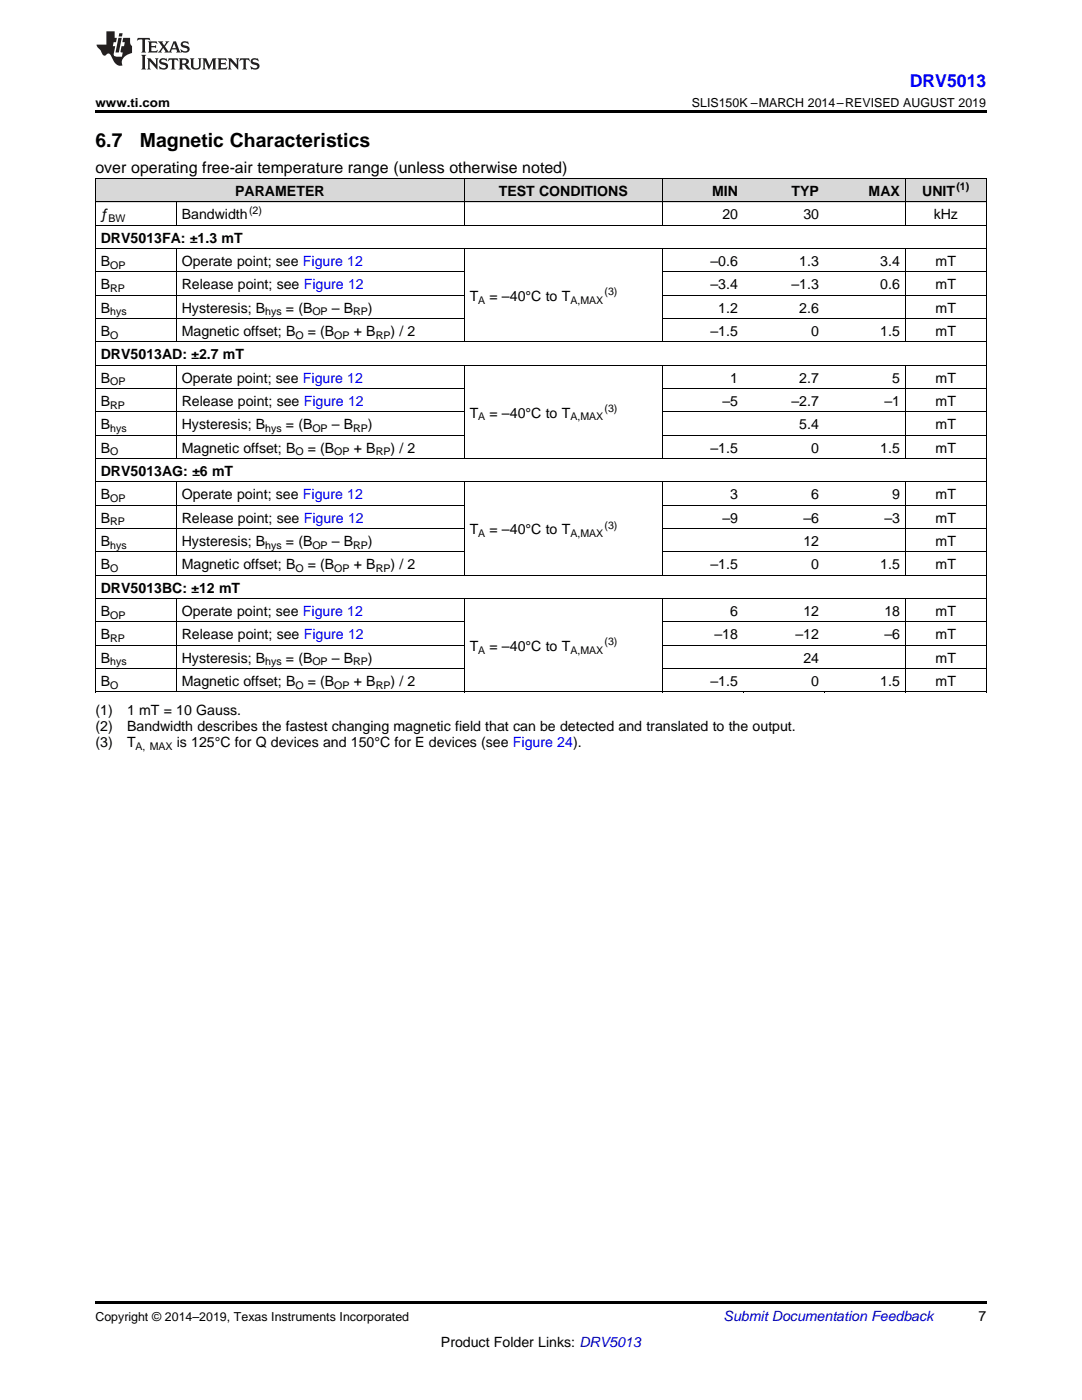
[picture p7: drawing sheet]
<svg xmlns="http://www.w3.org/2000/svg" width="216mm" height="279mm" viewBox="0 0 216 279" stroke-linecap="round" stroke-linejoin="round" font-family="sans-serif">
<defs><g id="words">
<g font-size="3.9">
<text x="19" y="29.3">6.7</text>
<text x="27.9" y="29.3">Magnetic Characteristics</text>
</g>
<text font-size="3.5" fill="#00f" x="181.5" y="17.3">DRV5013</text>
<text font-size="3.2" x="19" y="34.4">over operating free-air temperature range (unless otherwise noted)</text>
<g font-size="2.8">
<text x="46.9" y="39.1">PARAMETER</text>
<text x="99.5" y="39.1">TEST CONDITIONS</text>
<text x="142.1" y="39.1">MIN</text>
<text x="157.9" y="39.1">TYP</text>
<text x="173.3" y="39.1">MAX</text>
<text x="184" y="39.1">UNIT</text>
<text x="20.1" y="43.7">ƒ</text>
<text x="36.3" y="43.7">Bandwidth</text>
<text x="144.1" y="43.7">20</text>
<text x="160.3" y="43.7">30</text>
<text x="186.3" y="43.7">kHz</text>
<text x="20.1" y="48.4">DRV5013FA: ±1.3 mT</text>
<text x="20.1" y="53.1">B</text>
<text x="36.3" y="53.1">Operate point; see Figure 12</text>
<text x="141.8" y="53.1">–0.6</text>
<text x="159.5" y="53.1">1.3</text>
<text x="175.6" y="53.1">3.4</text>
<text x="186.7" y="53.1">mT</text>
<text x="20.1" y="57.7">B</text>
<text x="36.3" y="57.7">Release point; see Figure 12</text>
<text x="141.8" y="57.7">–3.4</text>
<text x="157.9" y="57.7">–1.3</text>
<text x="175.6" y="57.7">0.6</text>
<text x="186.7" y="57.7">mT</text>
<text x="20.1" y="62.4">B</text>
<text x="36.3" y="62.4">Hysteresis; B</text>
<text x="57" y="62.4">= (B</text>
<text x="66.2" y="62.4">– B</text>
<text x="73.4" y="62.4">)</text>
<text x="93.7" y="60">T</text>
<text x="97.7" y="60">= –40°C to T</text>
<text x="143.3" y="62.4">1.2</text>
<text x="159.5" y="62.4">2.6</text>
<text x="186.7" y="62.4">mT</text>
<text x="20.1" y="67">B</text>
<text x="20.1" y="71.7">DRV5013AD: ±2.7 mT</text>
<text x="36.3" y="67">Magnetic offset; B</text>
<text x="61.4" y="67">= (B</text>
<text x="70.6" y="67">+ B</text>
<text x="77.9" y="67">) / 2</text>
<text x="141.8" y="67">–1.5</text>
<text x="161.9" y="67">0</text>
<text x="175.6" y="67">1.5</text>
<text x="186.7" y="67">mT</text>
<text x="20.1" y="76.3">B</text>
<text x="36.3" y="76.3">Operate point; see Figure 12</text>
<text x="145.7" y="76.3">1</text>
<text x="159.5" y="76.3">2.7</text>
<text x="178" y="76.3">5</text>
<text x="186.7" y="76.3">mT</text>
<text x="20.1" y="81">B</text>
<text x="36.3" y="81">Release point; see Figure 12</text>
<text x="93.7" y="83.3">T</text>
<text x="97.7" y="83.3">= –40°C to T</text>
<text x="144.1" y="81">–5</text>
<text x="157.9" y="81">–2.7</text>
<text x="176.5" y="81">–1</text>
<text x="186.7" y="81">mT</text>
<text x="20.1" y="85.7">B</text>
<text x="36.3" y="85.7">Hysteresis; B</text>
<text x="57" y="85.7">= (B</text>
<text x="66.2" y="85.7">– B</text>
<text x="73.4" y="85.7">)</text>
<text x="159.5" y="85.7">5.4</text>
<text x="186.7" y="85.7">mT</text>
<text x="20.1" y="90.3">B</text>
<text x="20.1" y="95">DRV5013AG: ±6 mT</text>
<text x="36.3" y="90.3">Magnetic offset; B</text>
<text x="61.4" y="90.3">= (B</text>
<text x="70.6" y="90.3">+ B</text>
<text x="77.9" y="90.3">) / 2</text>
<text x="141.8" y="90.3">–1.5</text>
<text x="161.9" y="90.3">0</text>
<text x="175.6" y="90.3">1.5</text>
<text x="186.7" y="90.3">mT</text>
<text x="20.1" y="99.6">B</text>
<text x="36.3" y="99.6">Operate point; see Figure 12</text>
<text x="145.7" y="99.6">3</text>
<text x="161.9" y="99.6">6</text>
<text x="178" y="99.6">9</text>
<text x="186.7" y="99.6">mT</text>
<text x="20.1" y="104.3">B</text>
<text x="36.3" y="104.3">Release point; see Figure 12</text>
<text x="93.7" y="106.6">T</text>
<text x="97.7" y="106.6">= –40°C to T</text>
<text x="144.1" y="104.3">–9</text>
<text x="160.3" y="104.3">–6</text>
<text x="176.5" y="104.3">–3</text>
<text x="186.7" y="104.3">mT</text>
<text x="20.1" y="108.9">B</text>
<text x="20.1" y="113.6">B</text>
<text x="36.3" y="108.9">Hysteresis; B</text>
<text x="36.3" y="113.6">Magnetic offset; B</text>
<text x="57" y="108.9">= (B</text>
<text x="61.4" y="113.6">= (B</text>
<text x="66.2" y="108.9">– B</text>
<text x="70.6" y="113.6">+ B</text>
<text x="73.4" y="108.9">)</text>
<text x="77.9" y="113.6">) / 2</text>
<text x="141.8" y="113.6">–1.5</text>
<text x="160.3" y="108.9">12</text>
<text x="161.9" y="113.6">0</text>
<text x="175.6" y="113.6">1.5</text>
<text x="186.7" y="108.9">mT</text>
<text x="186.7" y="113.6">mT</text>
<text x="20.1" y="118.3">DRV5013BC: ±12 mT</text>
<text x="20.1" y="122.9">B</text>
<text x="36.3" y="122.9">Operate point; see Figure 12</text>
<text x="145.7" y="122.9">6</text>
<text x="160.3" y="122.9">12</text>
<text x="176.5" y="122.9">18</text>
<text x="186.7" y="122.9">mT</text>
<text x="20.1" y="127.6">B</text>
<text x="36.3" y="127.6">Release point; see Figure 12</text>
<text x="93.7" y="129.9">T</text>
<text x="97.7" y="129.9">= –40°C to T</text>
<text x="142.6" y="127.6">–18</text>
<text x="158.7" y="127.6">–12</text>
<text x="176.5" y="127.6">–6</text>
<text x="186.7" y="127.6">mT</text>
<text x="20.1" y="132.2">B</text>
<text x="20.1" y="136.9">B</text>
<text x="36.3" y="132.2">Hysteresis; B</text>
<text x="36.3" y="136.9">Magnetic offset; B</text>
<text x="57" y="132.2">= (B</text>
<text x="61.4" y="136.9">= (B</text>
<text x="66.2" y="132.2">– B</text>
<text x="70.6" y="136.9">+ B</text>
<text x="73.4" y="132.2">)</text>
<text x="77.9" y="136.9">) / 2</text>
<text x="141.8" y="136.9">–1.5</text>
<text x="160.3" y="132.2">24</text>
<text x="161.9" y="136.9">0</text>
<text x="175.6" y="136.9">1.5</text>
<text x="186.7" y="132.2">mT</text>
<text x="186.7" y="136.9">mT</text>
<text x="19" y="142.7">(1)</text>
<text x="25.4" y="142.7">1 mT = 10 Gauss.</text>
<text x="19" y="145.9">(2)</text>
<text x="19" y="149.1">(3)</text>
<text x="25.4" y="145.9">Bandwidth describes the fastest changing magnetic field that can be detected and translated to the output.</text>
<text x="25.4" y="149.1">T</text>
<text x="35.3" y="149.1">is 125°C for Q devices and 150°C for E devices (see Figure 24).</text>
<text x="195.3" y="263.6">7</text>
<text x="88" y="268.9">Product Folder Links: DRV5013</text>
</g>
<text font-size="2.8" fill="#0000c8" x="144.4" y="263.6">Submit Documentation Feedback</text>
<g font-size="2.5">
<text x="19" y="21.4">www.ti.com</text>
<text x="138.1" y="21.4">SLIS150K –MARCH 2014–REVISED AUGUST 2019</text>
<text x="19" y="263.6">Copyright © 2014–2019, Texas Instruments Incorporated</text>
</g>
<g font-size="2.1">
<text x="190.8" y="38">(1)</text>
<text x="21.7" y="44.3">BW</text>
<text x="49.7" y="42.6">(2)</text>
<text x="22" y="53.6">OP</text>
<text x="22" y="58.3">RP</text>
<text x="120.6" y="58.9">(3)</text>
<text x="22" y="62.9">hys</text>
<text x="52.9" y="62.9">hys</text>
<text x="62.3" y="62.9">OP</text>
<text x="70.5" y="62.9">RP</text>
<text x="95.4" y="60.6">A</text>
<text x="113.8" y="60.6">A,MAX</text>
<text x="22" y="67.6">O</text>
<text x="58.9" y="67.6">O</text>
<text x="66.7" y="67.6">OP</text>
<text x="75" y="67.6">RP</text>
<text x="22" y="76.9">OP</text>
<text x="22" y="81.6">RP</text>
<text x="95.4" y="83.9">A</text>
<text x="113.8" y="83.9">A,MAX</text>
<text x="120.6" y="82.2">(3)</text>
<text x="22" y="86.2">hys</text>
<text x="52.9" y="86.2">hys</text>
<text x="62.3" y="86.2">OP</text>
<text x="70.5" y="86.2">RP</text>
<text x="22" y="90.9">O</text>
<text x="58.9" y="90.9">O</text>
<text x="66.7" y="90.9">OP</text>
<text x="75" y="90.9">RP</text>
<text x="22" y="100.2">OP</text>
<text x="22" y="104.8">RP</text>
<text x="95.4" y="107.2">A</text>
<text x="113.8" y="107.2">A,MAX</text>
<text x="120.6" y="105.5">(3)</text>
<text x="22" y="109.5">hys</text>
<text x="52.9" y="109.5">hys</text>
<text x="62.3" y="109.5">OP</text>
<text x="70.5" y="109.5">RP</text>
<text x="22" y="114.2">O</text>
<text x="58.9" y="114.2">O</text>
<text x="66.7" y="114.2">OP</text>
<text x="75" y="114.2">RP</text>
<text x="22" y="123.5">OP</text>
<text x="22" y="128.1">RP</text>
<text x="95.4" y="130.5">A</text>
<text x="113.8" y="130.5">A,MAX</text>
<text x="120.6" y="128.8">(3)</text>
<text x="22" y="132.8">hys</text>
<text x="22" y="137.4">O</text>
<text x="52.9" y="132.8">hys</text>
<text x="58.9" y="137.4">O</text>
<text x="62.3" y="132.8">OP</text>
<text x="66.7" y="137.4">OP</text>
<text x="70.5" y="132.8">RP</text>
<text x="75" y="137.4">RP</text>
<text x="27" y="149.6">A, MAX</text>
</g>
</g></defs>
<g fill="#d8d8d8">
<path d="M19 35.7h16.2v4.7h-16.2z"/>
<path d="M35.2 35.7h57.5v4.7h-57.5z"/>
<path d="M92.7 35.7h39.5v4.7h-39.5z"/>
<path d="M132.2 35.7h16.1v4.7h-16.1z"/>
<path d="M148.3 35.7h16.2v4.7h-16.2z"/>
<path d="M164.5 35.7h16.2v4.7h-16.2z"/>
<path d="M180.7 35.7h16.1v4.7h-16.1z"/>
</g>
<path d="M19 22h177.8v.5h-177.8zM19 138.1h.2zM92.6 138.1h.1zM132.1 138.1h.1zM148.2 138.1h.1zM164.4 138.1h.1zM180.6 138.1h.1zM196.7 138.1h.1zM19 259.7h177.8v.5h-177.8z" fill="#000"/>
<g fill="none" stroke="#000" stroke-width=".2">
<path d="M19 35.6h177.8M19.1 35.7v102.4M92.6 35.7v9.3M132.1 35.7v9.3M180.6 35.7v9.3M196.8 35.7v102.4M19 58.9h73.7M19 54.3h73.7M19 49.6h177.8M19 45h177.8M19 40.3h177.8M35.2 40.3v4.7"/>
<path d="M35.2 49.6v18.7M92.6 49.6v18.7M132.1 49.6v18.7M132.2 58.9h64.6M132.2 54.3h64.6M180.6 49.6v18.7M19 77.6h73.7M19 72.9h177.8M19 68.2h177.8M19 63.6h73.7M35.2 72.9v18.7M92.6 72.9v18.7"/>
<path d="M132.1 72.9v18.7M132.2 77.6h64.6M132.2 63.6h64.6M180.6 72.9v18.7M19 96.2h177.8M19 91.5h177.8M19 86.9h73.7M19 82.2h73.7M35.2 96.2v18.7M92.6 96.2v18.7M132.1 96.2v18.7M132.2 86.9h64.6"/>
<path d="M132.2 82.2h64.6M180.6 96.2v18.7M19 119.5h177.8M19 114.8h177.8M19 110.2h73.7M19 105.5h73.7M19 100.8h73.7M35.2 119.5v18.6M92.6 119.5v18.6M132.1 119.5v18.6M132.2 110.2h64.6M132.2 105.5h64.6"/>
<path d="M132.2 100.8h64.6M180.6 119.5v18.6M19 138.1h177.8M19 133.4h73.7M19 128.8h73.7M19 124.1h73.7M132.2 133.4h64.6M132.2 128.8h64.6M132.2 124.1h64.6"/>
</g>
<g fill="#231f20">
<path d="M27.5 7.6l-.1 .5 .4-.2h.6v.1v2.1l-.2 .4h1l-.3-.4v-2.1l.1-.1h.5l.5 .2-.2-.5zM29.5 8.3l.2 .3v1.5l-.2 .4h1.8l.2-.6a1.04 1.04 0 0 1-1.3 .2v-.7h.6l.3 .2v-.6l-.3 .2h-.6v-.6l.8-.1 .4 .3-.2-.5zM31.5 8.3l.9 1.1-.9 1.1h.8l-.2-.2 .5-.7 .4 .7-.2 .2h1.5l-.1-.2 .1-.4h.9l.1 .4-.2 .2h1l-.3-.3-.7-1.9h-.5l-.9 2-.8-1 .9-1h-.8l.1 .3-.3 .5-.4-.6 .2-.2zM34.7 8.6l.4 1h-.7zM36.3 8.4a.63 .63 0 0 0-.2 .7 .63 .63 0 0 0 .6 .4l.6 .2 .1 .2a.75 .75 0 0 1-.7 .4 .75 .75 0 0 1-.6-.5l.1 .7 .1-.1a1.11 1.11 0 0 0 1.5-.6 1.13 1.13 0 0 0-1.2-.8l-.1-.4a1.04 1.04 0 0 1 1.2 .2l-.2-.5-.1 .1-.5-.2zM28.2 10.9l.2 .4v2.2l-.2 .4h1l-.3-.4v-2.2l.3-.4zM29.3 11.6l.3 .4v1.5l-.3 .4h.8l-.2-.4v-1.3l1.5 1.7v-1.9l.2-.4h-.7l.2 .4v.9l-1.1-1.3zM32 11.8a.62 .62 0 0 0-.2 .7 .62 .62 0 0 0 .6 .4l.6 .1 .1 .3a.76 .76 0 0 1-.7 .3 .76 .76 0 0 1-.6-.4l.1 .7 .1-.1a1.11 1.11 0 0 0 1.5-.6 1.13 1.13 0 0 0-1.2-.8l-.1-.4a1.04 1.04 0 0 1 1.2 .2l-.2-.6-.1 .1-.5-.1zM33.7 11.6l-.2 .6a.61 .61 0 0 1 .8-.3v1.6l-.2 .4h.9l-.2-.4v-1.6a.63 .63 0 0 1 .8 .3l-.2-.6zM35.6 11.6l.3 .4v1.5l-.3 .4h1l-.2-.2v-.8l.5 .2a.76 .76 0 0 0 1.2 .7l-1-1a.58 .58 0 0 0 .6-.5 .58 .58 0 0 0-.5-.6zM36.4 11.9h.1a.45 .45 0 0 1 .5 .1 .45 .45 0 0 1 .1 .5l-.7 .2zM37.9 11.6l.2 .2a2.17 2.17 0 0 0 .3 1.9 .99 .99 0 0 0 1.6-.6v-1.1l.2-.4h-.7l.2 .2a1.92 1.92 0 0 1-.2 1.8 .6 .6 0 0 1-.9-.5v-1.1l.2-.4zM40.4 11.6l.2 .4v1.5l-.2 .4h.7l-.2-.4v-1.4l.8 1.8 .8-1.8v1.4l-.2 .4h.9l-.2-.4v-1.5l.2-.4h-.8l-.6 1.5-.6-1.5zM43.4 11.6l.2 .4v1.5l-.2 .4h1.8l.2-.6a1.04 1.04 0 0 1-1.3 .1v-.6h.5l.4 .2v-.6l-.4 .2h-.5v-.7h.8l.3 .3-.1-.6zM45.5 11.6l.2 .4v1.5l-.2 .4h.7l-.2-.4v-1.3l1.5 1.7v-1.9l.2-.4h-.7l.2 .4v.9l-1.1-1.3zM47.9 11.6l-.1 .6a.61 .61 0 0 1 .8-.3v1.6l-.3 .4h1l-.3-.4 .1-1.6a.63 .63 0 0 1 .7 .3l-.1-.6zM50.2 11.8a.62 .62 0 0 0-.2 .7 .62 .62 0 0 0 .6 .4l.6 .1 .2 .3a.76 .76 0 0 1-.8 .3 .76 .76 0 0 1-.6-.4l.1 .7 .2-.1a1.11 1.11 0 0 0 1.5-.6 1.13 1.13 0 0 0-1.3-.8l-.1-.4a1.04 1.04 0 0 1 1.2 .2l-.1-.6-.2 .1-.5-.1z"/>
<path d="M21.2 6.3v2.6h-1.9l.1 .4 .7 .9a.91 .91 0 0 0 1 .8 .56 .56 0 0 1 .5-.3 .56 .56 0 0 1 .5 .3l.4 .8a1.53 1.53 0 0 0 1.9 1.2 1.54 1.54 0 0 1 1-2.1l.9-.3v-1.4a1.52 1.52 0 0 1-.3-1.6h-1.4l-.2 .8h.5l-.2 .8h-.4l-.2 1v.2l.4 .1-.2 .8a1.93 1.93 0 0 1-1.6-.3l.3-1.8h-.5l.2-.8h.4l.2-.8h-.4v-1.3zM23.6 7.6l-.6 2.9h.7l.6-2.9zM23.8 6.6l-.1 .7h.6l.2-.7z"/>
</g>
<use href="#words"/>
</svg>
